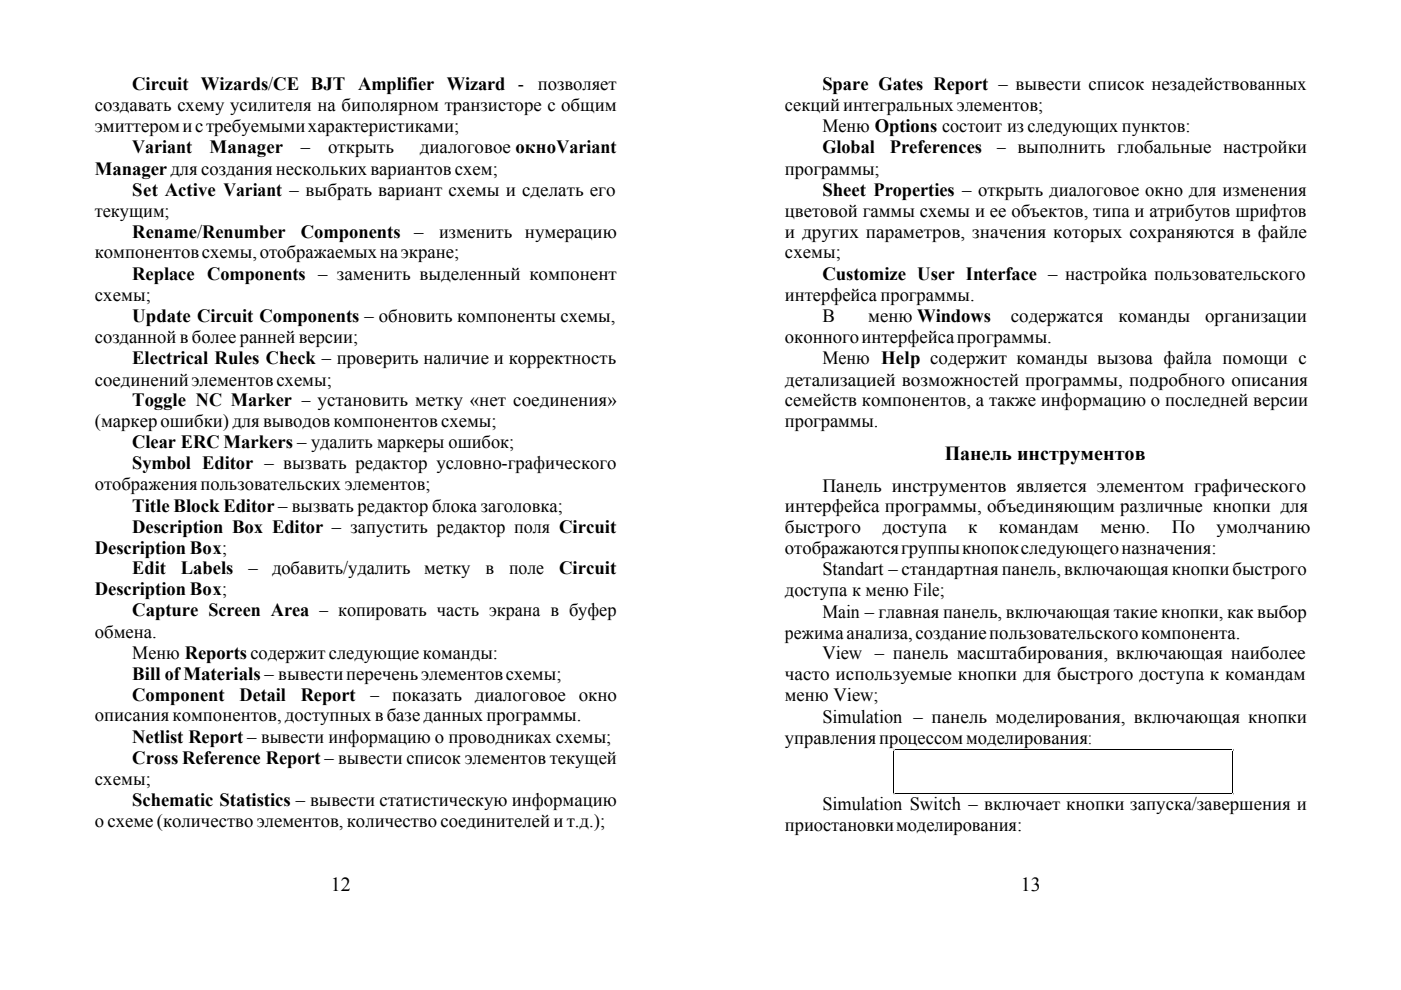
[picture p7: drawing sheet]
<svg xmlns="http://www.w3.org/2000/svg" width="297mm" height="210mm" viewBox="0 0 297 210" stroke-linecap="round" stroke-linejoin="round" font-family="sans-serif">
<defs><g id="words">
<g font-size="4.2">
<text x="200.3" y="97.6">Панель инструментов</text>
<text x="70.1" y="188.9">12</text>
<text x="216.4" y="188.9">13</text>
</g>
<g font-size="4">
<text x="20.1" y="23.5">создавать схему усилителя на биполярном транзисторе с общим</text>
<text x="28" y="19.1">Circuit Wizards/CE BJT Amplifier Wizard -</text>
<text x="114" y="19.1">позволяет</text>
<text x="166.4" y="23.5">секций интегральных элементов;</text>
<text x="174.4" y="19.1">Spare Gates Report – вывести список незадействованных</text>
<text x="20.1" y="28">эмиттером и с требуемыми характеристиками;</text>
<text x="174.4" y="28">Меню Options состоит из следующих пунктов:</text>
<text x="28" y="32.5">Variant</text>
<text x="44.4" y="32.5">Manager</text>
<text x="63.8" y="32.5">–</text>
<text x="69.6" y="32.5">открыть</text>
<text x="89" y="32.5">диалоговое окноVariant</text>
<text x="174.4" y="32.5">Global</text>
<text x="188.6" y="32.5">Preferences</text>
<text x="211.4" y="32.5">– выполнить глобальные настройки</text>
<text x="20.1" y="37">Managerдля создания нескольких вариантов схем;</text>
<text x="28" y="41.5">Set Active Variant – выбрать вариант схемы и сделать его</text>
<text x="166.4" y="37">программы;</text>
<text x="174.4" y="41.5">Sheet Properties – открыть диалоговое окно для изменения</text>
<text x="20.1" y="46">текущим;</text>
<text x="166.4" y="46">цветовой гаммы схемы и ее объектов, типа и атрибутов шрифтов</text>
<text x="28" y="50.5">Rename/Renumber</text>
<text x="63.8" y="50.5">Components</text>
<text x="87.8" y="50.5">–</text>
<text x="93.1" y="50.5">изменить нумерацию</text>
<text x="166.4" y="50.5">и других параметров, значения которых сохраняются в файле</text>
<text x="20.1" y="54.8">компонентов схемы, отображаемых на экране;</text>
<text x="28" y="59.3">Replace Components – заменить выделенный компонент</text>
<text x="166.4" y="54.8">схемы;</text>
<text x="174.4" y="59.3">Customize User Interface – настройка пользовательского</text>
<text x="20.1" y="63.8">схемы;</text>
<text x="166.4" y="63.8">интерфейса программы.</text>
<text x="28" y="68.3">Update Circuit Components – обновить компоненты схемы,</text>
<text x="174.4" y="68.3">В</text>
<text x="184.1" y="68.3">меню Windows</text>
<text x="214.3" y="68.3">содержатся</text>
<text x="237.1" y="68.3">команды</text>
<text x="255.5" y="68.3">организации</text>
<text x="20.1" y="72.8">созданной в более ранней версии;</text>
<text x="28" y="77.3">Electrical Rules Check – проверить наличие и корректность</text>
<text x="166.4" y="72.8">оконного интерфейса программы.</text>
<text x="174.4" y="77.3">Меню Help содержит команды вызова файла помощи с</text>
<text x="20.1" y="81.8">соединений элементов схемы;</text>
<text x="166.4" y="81.8">детализацией возможностей программы, подробного описания</text>
<text x="28" y="86">Toggle NC Marker – установить метку «нет соединения»</text>
<text x="166.4" y="86">семейств компонентов, а также информацию о последней версии</text>
<text x="20.1" y="90.5">(маркер ошибки) для выводов компонентов схемы;</text>
<text x="28" y="95">Clear ERC Markers – удалить маркеры ошибок;</text>
<text x="166.4" y="90.5">программы.</text>
<text x="28" y="99.5">Symbol Editor – вызвать редактор условно-графического</text>
<text x="20.1" y="104">отображения пользовательских элементов;</text>
<text x="174.4" y="104.2">Панель инструментов является элементом графического</text>
<text x="28" y="108.5">Title Block Editor – вызвать редактор блока заголовка;</text>
<text x="28" y="113">Description Box Editor – запустить редактор поля Circuit</text>
<text x="166.4" y="108.5">интерфейса программы, объединяющим различные кнопки для</text>
<text x="166.4" y="113">быстрого</text>
<text x="187.1" y="113">доступа</text>
<text x="205.3" y="113">к</text>
<text x="211.8" y="113">командам</text>
<text x="233.3" y="113">меню.</text>
<text x="248.4" y="113">По</text>
<text x="257.9" y="113">умолчанию</text>
<text x="20.1" y="117.5">Description Box;</text>
<text x="166.4" y="117.5">отображаются группы кнопок следующего назначения:</text>
<text x="28" y="121.7">Edit</text>
<text x="38.4" y="121.7">Labels</text>
<text x="52.7" y="121.7">–</text>
<text x="57.7" y="121.7">добавить/удалить</text>
<text x="90" y="121.7">метку</text>
<text x="102.9" y="121.7">в</text>
<text x="107.9" y="121.7">поле</text>
<text x="118.5" y="121.7">Circuit</text>
<text x="174.4" y="122">Standart – стандартная панель, включающая кнопки быстрого</text>
<text x="20.1" y="126.2">Description Box;</text>
<text x="28" y="130.7">Capture Screen Area – копировать часть экрана в буфер</text>
<text x="166.4" y="126.5">доступа к меню File;</text>
<text x="174.4" y="131">Main – главная панель, включающая такие кнопки, как выбор</text>
<text x="20.1" y="135.2">обмена.</text>
<text x="166.4" y="135.5">режима анализа, создание пользовательского компонента.</text>
<text x="28" y="139.7">Меню Reports содержит следующие команды:</text>
<text x="174.4" y="139.7">View – панель масштабирования, включающая наиболее</text>
<text x="28" y="144.2">Bill ofMaterials – вывести перечень элементов схемы;</text>
<text x="28" y="148.7">Component</text>
<text x="50.8" y="148.7">Detail</text>
<text x="63.8" y="148.7">Report</text>
<text x="78.6" y="148.7">– показать диалоговое окно</text>
<text x="166.4" y="144.2">часто используемые кнопки для быстрого доступа к командам</text>
<text x="166.4" y="148.7">меню View;</text>
<text x="20.1" y="152.9">описания компонентов, доступных в базе данных программы.</text>
<text x="174.4" y="153.2">Simulation – панель моделирования, включающая кнопки</text>
<text x="28" y="157.4">Netlist Report – вывести информацию о проводниках схемы;</text>
<text x="28" y="161.9">Cross Reference Report – вывести список элементов текущей</text>
<text x="166.4" y="157.7">управления процессом моделирования:</text>
<text x="20.1" y="166.4">схемы;</text>
<text x="28" y="170.9">Schematic Statistics – вывести статистическую информацию</text>
<text x="174.4" y="171.7">Simulation Switch – включает кнопки запуска/завершения и</text>
<text x="20.1" y="175.4">о схеме (количество элементов, количество соединителей и т.д.);</text>
<text x="166.4" y="176.2">приостановки моделирования:</text>
</g>
</g></defs>
<path d="M189.4 159.3v8.7M189.7 159h71.4M261.4 159.3v8.7M189.7 168.3h71.4" fill="none" stroke="#000" stroke-width=".21"/>
<use href="#words"/>
</svg>
